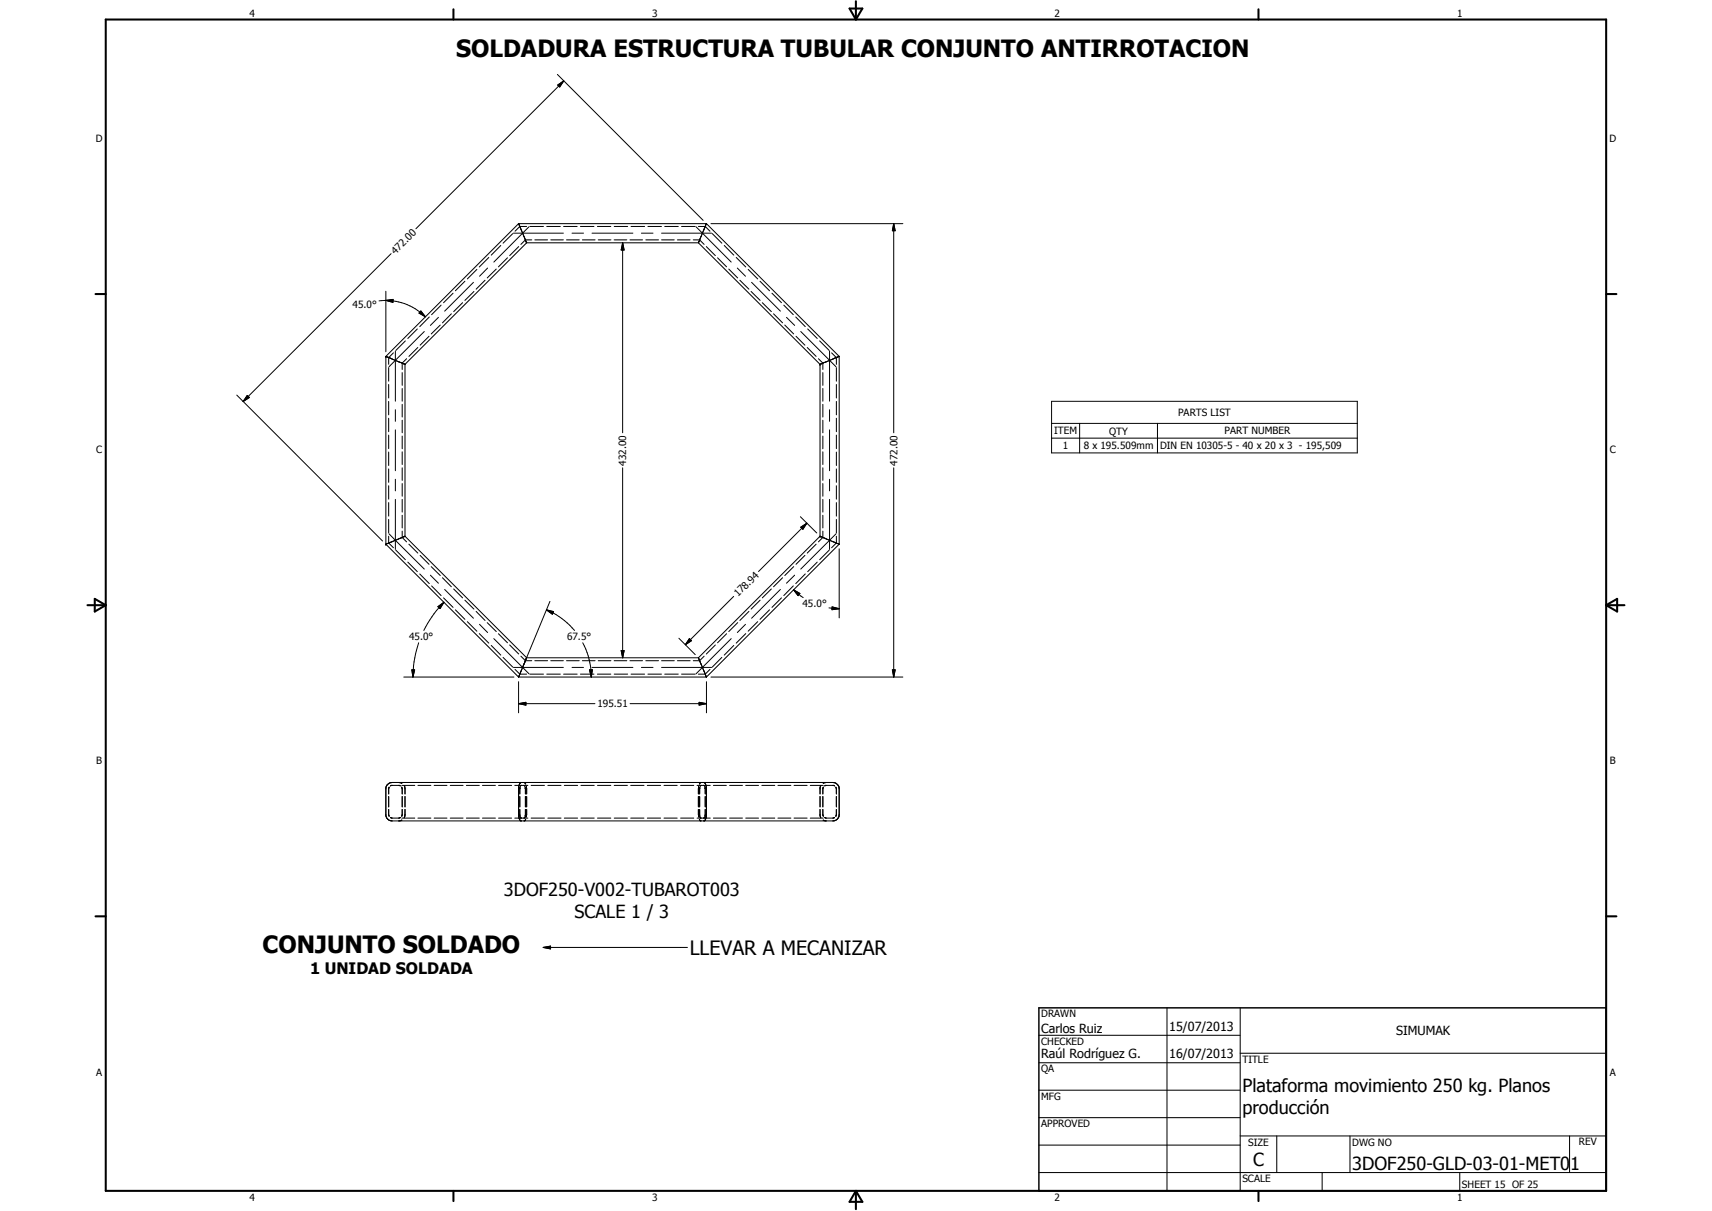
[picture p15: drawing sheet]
<svg xmlns="http://www.w3.org/2000/svg" width="594mm" height="420mm" viewBox="0 0 594 420" stroke-linecap="round" stroke-linejoin="round" font-family="sans-serif">
<defs><g id="words">
<g font-size="8.2">
<text x="158.3" y="19.7">SOLDADURA ESTRUCTURA TUBULAR CONJUNTO ANTIRROTACION</text>
<text x="91.1" y="330.7">CONJUNTO SOLDADO</text>
</g>
<text font-size="6.9" x="239.3" y="331.3">LLEVAR A MECANIZAR</text>
<g font-size="6.3">
<text x="174.8" y="311">3DOF250-V002-TUBAROT003</text>
<text x="199.3" y="318.6">SCALE 1 / 3</text>
<text x="431.1" y="378.8">Plataforma movimiento 250 kg. Planos</text>
<text x="431.1" y="386.4">producción</text>
<text x="434.8" y="404.7">C</text>
<text x="469.2" y="406">3DOF250-GLD-03-01-MET01</text>
</g>
<text font-size="5.5" x="107.6" y="338">1 UNIDAD SOLDADA</text>
<g font-size="4.4">
<text x="361.3" y="358.4">Carlos Ruiz</text>
<text x="405.7" y="357.7">15/07/2013</text>
<text x="484.5" y="359.1">SIMUMAK</text>
<text x="361.3" y="367.1">Raúl Rodríguez G.</text>
<text x="405.7" y="367.2">16/07/2013</text>
</g>
<g font-size="3.5">
<text x="86.6" y="5.8">4</text>
<text x="226.3" y="5.8">3</text>
<text x="365.9" y="5.8">2</text>
<text x="505.6" y="5.8">1</text>
<text x="33.3" y="49.4">D</text>
<text x="558.5" y="49.4">D</text>
<text x="137.2" y="88.3" transform="rotate(-45 137.2 88.3)">472.00</text>
<text x="122.3" y="107">45.0°</text>
<text x="408.8" y="144.4">PARTS LIST</text>
<text x="365.8" y="150.7">ITEM</text>
<text x="368.8" y="155.9">1</text>
<text x="376.1" y="155.9">8 x 195.509mm</text>
<text x="384.9" y="150.8">QTY</text>
<text x="402.5" y="155.9">DIN EN 10305-5 - 40 x 20 x 3 - 195,509</text>
<text x="424.9" y="150.7">PART NUMBER</text>
<text x="33.4" y="157.3">C</text>
<text x="217.3" y="161.5" transform="rotate(-90 217.3 161.5)">432.00</text>
<text x="311.4" y="161.5" transform="rotate(-90 311.4 161.5)">472.00</text>
<text x="558.6" y="157.3">C</text>
<text x="256.1" y="207.3" transform="rotate(-45 256.1 207.3)">178.94</text>
<text x="278.5" y="210.7">45.0°</text>
<text x="141.9" y="222.2">45.0°</text>
<text x="196.8" y="222.2">67.5°</text>
<text x="207.3" y="245.4">195.51</text>
<text x="33.4" y="265.2">B</text>
<text x="558.6" y="265.2">B</text>
<text x="361.3" y="353">DRAWN</text>
<text x="361.3" y="362.5">CHECKED</text>
<text x="431.1" y="368.7">TITLE</text>
<text x="33.4" y="373.2">A</text>
<text x="361.3" y="372.1">QA</text>
<text x="558.6" y="373.2">A</text>
<text x="361.3" y="381.6">MFG</text>
<text x="361.3" y="391.1">APPROVED</text>
<text x="433.1" y="397.5">SIZE</text>
<text x="469.2" y="397.5">DWG NO</text>
<text x="547.9" y="397.4">REV</text>
<text x="431.1" y="410.2">SCALE</text>
<text x="507.3" y="412.3">SHEET 15 OF 25</text>
<text x="86.6" y="416.7">4</text>
<text x="226.3" y="416.7">3</text>
<text x="365.9" y="416.7">2</text>
<text x="505.6" y="416.7">1</text>
</g>
</g></defs>
<g fill="none" stroke="#000" stroke-width=".35">
<path d="M193.4 25.8l50.6 50.7M193.5 29.5l2.1-1.4-1.4 2.1zM195.6 28.1l-51.3 51.3M180 77.6l2.7 6.6M182.7 78.6h-2.3l-1.7 1.6M183.6 78.7l-12.2 12.2M183.9 78.6h4.7M189.7 78.6h4.7M195.6 78.6h4.7M201.4 78.6h4.7M207.3 78.6h4.7M213.1 78.6h4.7"/>
<path d="M219 78.6h4.7M224.8 78.6h4.7M230.7 78.6h4.7M236.5 78.6h4.7M241.5 78.7l12.2 12.2M242.4 78.6h2.3l1.7 1.6M245.1 77.6l-2.7 6.6M246.7 77.6h66.6M310.1 77.6l.5 2.5h-.9zM310.1 77.6v72.6M135.7 88l-51.3 51.3M161.3 97.6l-3.3 3.3"/>
<path d="M164.3 98l-10 9.9M165.5 93.5l-3.3 3.3M168.3 97.2l-3.1 3.1M169.2 93l-2.8 2.8M169.6 89.3l-3.3 3.3M172.2 93.3l-3.1 3.1M173.8 85.2l-3.3 3.3M176.1 89.5l-3.1 3.1M177.9 81.1l-3.3 3.3M178.2 80.9h17.3M180 85.6l-3.1 3.1M182.7 84.2h59.7"/>
<path d="M182.7 84.2l-42.2 42.2M184.5 83.2h-2.2l-1.5 1.6M185.6 83.2h4.4M191.1 83.2h4.4M196.6 83.2h4.4M198.5 80.9h4M202.1 83.2h4.4M205.4 80.9h14.2M207.6 83.2h4.4M213.1 83.2h4.4M216.1 84.2l.5 2.5h-1zM216.1 84.2v66"/>
<path d="M218.6 83.2h4.4M222.6 80.9h4M224.1 83.2h4.4M229.6 83.2h4.4M229.6 80.9h17.3M235.1 83.2h4.4M240.6 83.2h2.2l1.5 1.6M242.4 84.2l42.2 42.2M242.4 84.2h.1M245.1 85.6l3.1 3.1M247.2 81.1l3.3 3.3M249 89.5l3.1 3.1"/>
<path d="M251.3 85.2l3.3 3.3M252.9 93.3l3.1 3.1M255.5 89.3l3.3 3.3M255.9 93l2.8 2.8M256.7 97.2l3.2 3.1M259.6 93.5l3.3 3.3M260.8 98l10 9.9M263.7 97.6l3.3 3.3M133.9 104.2l2.5-.3-.1 1zM133.9 101v21M133.9 104.2a19.6 19.6 0 0 1 13.7 5.7M133.9 104.2l-2.4 .2"/>
<path d="M140.7 118.3l-3.3 3.3M144.8 114.1l-3.3 3.3M146 107.9l1.6 2-2.2-1.3zM147.2 115l-12.2 12.3M148.9 116.7l-3.1 3.1M149 110l-3.3 3.3M152.1 110.1l-2.8 2.8M152.8 112.8l-3.2 3.1M153.1 105.9l-3.3 3.3M156.6 108.9l-3.1 3.1M157.2 101.7l-3.3 3.3M160.5 105l-3.1 3.1"/>
<path d="M164.5 101.1l-3.2 3.1M260.6 101.1l3.2 3.1M264.5 105l3.2 3.1M267.9 101.7l3.3 3.3M268.4 108.9l3.2 3.1M272 105.9l3.3 3.3M272.3 112.8l3.1 3.1M272.9 110.1l2.9 2.8M276.1 110l3.3 3.3M276.2 116.7l3.1 3.1M277.9 115l12.2 12.3M280.3 114.1l3.3 3.3"/>
<path d="M284.4 118.3l3.3 3.3M82.2 137.1l50.6 50.6M85.8 137.2l.7 .7-2.1 1.4zM133.9 123.7l46.1-46.1h65.1l46.1 46.1M133.9 123.7l6.6 2.7M133.9 123.7v65.1M134.9 127.6v4.6M134.9 133.4v4.7M134.9 139.3v4.6M136.5 122.4l-1.6 1.7v2.3M137.2 121.8v17.4M139.6 129.3v4.4"/>
<path d="M139.6 134.8v4.4M140.5 126.4h.1M140.5 126.4v59.7M141.1 124.5l-1.5 1.5v2.2M145 120.6l-3.1 3.1M280.1 120.6l3.1 3.1M284 124.5l1.5 1.5v2.2M284.6 126.4v59.7M285.5 129.3v4.4M285.5 134.8v4.4M287.9 121.8v17.4M288.6 122.4l1.6 1.7v2.3"/>
<path d="M290.2 127.6v4.6M290.2 133.4v4.7M290.2 139.3v4.6M291.2 123.7l-6.6 2.7M291.2 123.7v65.1M364.9 139.2h106.1v17.9h-106.1zM134.9 145.1v4.7M134.9 151v4.7M134.9 156.8v4.7M137.2 142.2v4M137.2 149.1v14.2M139.6 140.3v4.4"/>
<path d="M139.6 145.8v4.4M139.6 151.3v4.4M139.6 156.8v4.4M285.5 140.3v4.4M285.5 145.8v4.4M285.5 151.3v4.4M285.5 156.8v4.4M287.9 142.2v4M287.9 149.1v14.2M290.2 145.1v4.7M290.2 151v4.7M290.2 156.8v4.7"/>
<path d="M364.9 146.9h106.1M364.9 152h106.1M374.6 146.9v10.2M401.7 146.9v10.2M134.9 162.7v4.6M134.9 168.5v4.7M134.9 174.4v4.7M137.2 166.3v4M137.2 173.3v17.3M139.6 162.3v4.4M139.6 167.8v4.4M139.6 173.3v4.4"/>
<path d="M139.6 178.8v4.4M216.1 162.3v65.9M277.7 179.3l5.7 5.6M285.5 162.3v4.4M285.5 167.8v4.4M285.5 173.3v4.4M285.5 178.8v4.4M287.9 166.3v4M287.9 173.3v17.3M290.2 162.7v4.6M290.2 168.5v4.7M290.2 174.4v4.7"/>
<path d="M310.1 162.3v72.6M133.9 188.8l46.1 46.1M134.9 180.2v4.7M134.9 186.1v2.3l1.6 1.6M135 185.2l12.2 12.2M137.4 190.9l3.3 3.3M139.6 184.3v2.2l1.5 1.5M140.5 186.1l-6.6 2.7M140.5 186.1h.1M140.5 186.1l42.2 42.1M141.5 195l3.3 3.3M141.9 188.8l3.1 3.1"/>
<path d="M145.7 199.1l3.3 3.4M145.8 192.7l3.1 3.1M149.3 199.6l2.8 2.8M149.6 196.6l3.2 3.1M275.4 196.6l-3.1 3.1M275.8 199.6l-2.9 2.8M277.9 182.9l2.1-1.4-1.4 2.1zM279.3 192.7l-3.1 3.1M279.4 199.1l-3.3 3.4M280 181.5l-16.8 16.8M283.2 188.8l-3.1 3.1M283.6 195l-3.3 3.3"/>
<path d="M284.6 186.1l-42.2 42.1M284.6 186.1l5.7 2.4M285.5 184.3v2.2l-1.5 1.5M287.7 190.9l-3.3 3.3M290.1 185.2l-12.2 12.2M290.2 188.4l-1.6 1.6M290.2 180.2v4.7M290.2 186.1v2.3M290.3 188.5l.8 .3M291.1 188.8h.1M291.2 188.8h.1M291.2 188.8l-46.1 46.1"/>
<path d="M291.2 190.4v24M149.8 203.3l3.3 3.3M152 210.5l2-1.5-1.3 2.2zM153.5 200.4l3.1 3.2M153.9 207.4l3.3 3.3M154 209a39.3 39.3 0 0 0-6.9 9.7M154.3 204.5l10 10M157.4 204.3l3.1 3.1M158 211.6l3.3 3.3M161.3 208.2l3.2 3.1M162.2 215.7l3.3 3.3M165.2 212.1l3.1 3.2"/>
<path d="M166.3 219.8l3.3 3.3M166.4 216.6l2.8 2.9M169.1 216l3.1 3.1M173 219.9l3.1 3.1M189.6 211.6l2.5 .6-.4 .9zM189.6 211.6a25.7 25.7 0 0 1 9.8 7.1M190.8 208.7l-9.3 22.5M252.1 219.9l-3.1 3.1M254.6 206.9l-16.8 16.8M256 216l-3.1 3.1M258.7 216.6l-2.8 2.9M258.8 219.8l-3.3 3.3"/>
<path d="M259.9 212.1l-3.2 3.2M262.9 215.7l-3.3 3.3M263.8 208.2l-3.2 3.1M267 211.6l-3.3 3.3M267.7 204.3l-3.2 3.1M270.8 204.5l-10 10M271.2 207.4l-3.3 3.3M271.6 200.4l-3.2 3.2M275.3 203.3l-3.3 3.3M275.4 204.6l2.2 1.3-.7 .8zM275.4 204.6l3.3 2.7M287.6 210.9l3.6 .3"/>
<path d="M288.7 210.6l2.5 .6-2.5 .3zM140.1 234.9h38.2M142.9 232.4h1l-.6 2.5zM145.3 223l-1.6 6.7-.4 5.2M170.5 223.9l3.3 3.4M171.4 221.6l12.2 12.2M174.6 228.1l3.3 3.3M176.9 223.8l3.1 3.1M178.2 231.6h17.3M178.7 232.2l1.7 1.7h2.3M180 234.9h65.1M180 236.5v10.8"/>
<path d="M180.8 227.7l1.5 1.5h2.2M182.7 228.2l-2.7 6.7M182.7 228.2h59.7M183.9 233.9h4.7M185.6 229.2h4.4M189.7 233.9h4.7M191.1 229.2h4.4M195.6 233.9h4.7M196.6 229.2h4.4M198.5 231.6h4M201.4 233.9h4.7M202.1 229.2h4.4"/>
<path d="M202.2 223a24.7 24.7 0 0 1 3 11.9M204.5 232.4h1.1l-.4 2.5zM205.4 231.6h14.2M207.3 233.9h4.7M207.6 229.2h4.4M213.1 229.2h4.4M213.1 233.9h4.7M215.6 225.7h1l-.5 2.5zM218.6 229.2h4.4M219 233.9h4.7M222.6 231.6h4M224.1 229.2h4.4"/>
<path d="M224.8 233.9h4.7M229.6 229.2h4.4M229.6 231.6h17.3M230.7 233.9h4.7M235.1 229.2h4.4M235.6 221.4l5.7 5.7M236.5 233.9h4.7M239.2 221.6l.7 .7-2.1 1.4zM242.4 228.2v.1M242.4 228.3l2.7 6.6M244.3 227.7l-1.5 1.5h-2.2M245.1 236.5v10.8"/>
<path d="M246.4 232.2l-1.7 1.7h-2.3M246.7 234.9h66.6M248.2 223.8l-3.1 3.1M250.5 228.1l-3.3 3.3M253.7 221.6l-12.2 12.2M254.6 223.9l-3.3 3.4M309.7 232.4h.9l-.5 2.5zM180 244.1l2.5-.4v.9zM180 244.1h26.5M218.6 244.1h26.5M242.6 243.7l2.5 .4-2.5 .5zM134.8 271.9l1.3-.4h152.9l1.3 .4a1.92 1.92 0 0 1 .9 1.8v8.9a2.17 2.17 0 0 1-2.2 2.2h-152.9a2.22 2.22 0 0 1-2.2-1.8v-9.7l.2-.6z"/>
<path d="M134.9 276.4v3.6M135 273.1l-.1 2.4M135.5 272.7h3.4M138.3 271.5l1.1 .3M139.4 273.1l.2 2.4M139.4 272.5h4.5M139.6 276.4v3.6M140.2 272.6a3.5 3.5 0 0 1 .3 2.9M140.5 276.4v3.6M145 272.5h4.5M150.7 272.5h4.4M156.2 272.5h4.5"/>
<path d="M161.8 272.5h4.5M167.4 272.5h4.5M173 272.5h4.5M178.6 272.5h4.6M180.4 276.4v3.6M180.4 273.2v2.3M180.8 272.5l-.3 .3M180.9 271.5a2.25 2.25 0 0 0-.9 2.2v9.6a1.53 1.53 0 0 0 .9 1.5M181.8 271.5l.6 .5M181.9 272.5l.3 .3M182.3 273.2v2.3M182.3 276.4v3.6"/>
<path d="M182.7 272.8v2.7M182.7 276.4v3.6M184.3 272.5h4.6M190.1 272.5h4.6M195.8 272.5h4.6M201.6 272.5h4.6M207.3 272.5h4.7M213.1 272.5h4.6M218.9 272.5h4.6M224.6 272.5h4.6M230.4 272.5h4.6M236.2 272.5h4.5"/>
<path d="M241.9 272.5h4.6M242.4 276.4v3.6M242.4 272.8v2.7M242.8 276.4v3.6M242.8 273.2v2.3M243.2 272.5l-.3 .3M243.3 271.5l-.6 .5M244.2 271.5h.2a2.11 2.11 0 0 1 .7 2.2v8.9l-.3 1.8-.6 .4M244.3 272.5l.3 .3M244.7 273.2v2.3M244.7 276.4v3.6M247.6 272.5h4.4"/>
<path d="M253.2 272.5h4.4M258.8 272.5h4.4M264.4 272.5h4.5M270 272.5h4.4M275.5 272.5h4.6M281.2 272.5h4.5M284.6 276.4v3.6M284.8 272.6l-.2 .7v2.2M285.5 276.4v3.6M285.7 273.1l-.2 2.4M286.2 272.7h3.4M286.7 271.5l-1 .3"/>
<path d="M290 273.1l.2 2.4M290.2 276.4v3.6M134.9 280.8l.1 2.4M135.5 283.6l.6 .2 2.8-.2M139.4 283.8h4.5M139.4 284.5l-1.1 .3M139.6 280.8l-.2 2.4M140.5 280.8a3.5 3.5 0 0 1-.3 2.9M145 283.8h4.5M150.7 283.8h4.4M156.2 283.8h4.5M161.8 283.8h4.5"/>
<path d="M167.4 283.8h4.5M173 283.8h4.5M178.6 283.8h4.6M180.4 280.8v2.3M180.5 283.5l.4 .3M182.2 283.5l-.4 .3M182.3 280.8v2.3M182.4 284.3l-.6 .5M182.7 280.8v2.7M184.3 283.8h4.6M190.1 283.8h4.6M195.8 283.8h4.6"/>
<path d="M201.6 283.8h4.6M207.3 283.8h4.7M213.1 283.8h4.6M218.9 283.8h4.6M224.6 283.8h4.6M230.4 283.8h4.6M236.2 283.8h4.5M241.9 283.8h4.6M242.4 280.8v2.7M242.7 284.3l.6 .5M242.8 280.8v2.3M242.9 283.5l.4 .3"/>
<path d="M244.6 283.5l-.4 .3M244.7 280.8v2.3M247.6 283.8h4.4M253.2 283.8h4.4M258.8 283.8h4.4M264.4 283.8h4.5M270 283.8h4.4M275.5 283.8h4.6M281.2 283.8h4.5M284.6 280.8v2.2l.2 .7M285.5 280.8l.2 2.4M285.7 284.5l1 .3"/>
<path d="M286.2 283.6l.5 .2M289.6 283.6l-2.8 .2M290.2 280.8l-.2 2.4M188.5 328.7l2.5-.4v.9zM188.5 328.7h50M360.5 359.2h69.9M405 349.7v63.5M430.4 349.7v63.5M360.5 368.7h69.9M360.5 378.2h69.9M430.4 365.4h127M360.5 387.8h69.9"/>
<path d="M360.5 397.3h69.9M430.4 394.1h127M443.1 394.1v12.7M468.5 394.1v12.7M544.7 394.1v12.7M360.5 406.8h196.9M458.8 406.8v6.4M506.6 406.8v6.4"/>
</g>
<g fill="#000">
<circle cx="133.9" cy="123.7" r=".18"/>
<circle cx="284.6" cy="126.4" r=".18"/>
<circle cx="133.9" cy="188.8" r=".18"/>
<circle cx="284.6" cy="186.1" r=".18"/>
<circle cx="180.4" cy="273.2" r=".18"/>
<circle cx="182.3" cy="273.2" r=".18"/>
<circle cx="242.8" cy="273.2" r=".18"/>
<circle cx="244.7" cy="273.2" r=".18"/>
<circle cx="180.4" cy="283.1" r=".18"/>
<circle cx="182.3" cy="283.1" r=".18"/>
<circle cx="242.8" cy="283.1" r=".18"/>
<circle cx="244.7" cy="283.1" r=".18"/>
</g>
<g fill="none" stroke="#000" stroke-width=".71">
<path d="M36.7 6.8h520.7v406.4h-520.7zM157.3 3.2v3.6M294.8 3h4.4l-2.2 3.8zM297 .4v6.4M436.7 3.2v3.6M33.1 102h3.6M557.4 102h3.5M30.3 210h6.4M32.9 207.8l3.8 2.2-3.8 2.2zM557.4 210h6.3M557.4 210l3.8-2.2v4.4zM33.1 317.9h3.6"/>
<path d="M557.4 317.9h3.5M157.3 413.2v3.5M297 413.2v6.3M297 413.2l2.2 3.8h-4.4zM436.7 413.2v3.5"/>
</g>
<path d="M360.5 349.7h196.9v63.5h-196.9z" fill="none" stroke="#000" stroke-width=".51"/>
<g fill="#000">
<path d="M193.5 29.5l2.1-1.4-1.4 2.1zM216.1 84.2l.5 2.5h-1zM310.1 77.6l.5 2.5h-.9zM133.9 104.2l2.5-.3-.1 1zM146 107.9l1.6 2-2.2-1.3zM85.8 137.2l.7 .7-2.1 1.4zM277.9 182.9l2.1-1.4-1.4 2.1zM152 210.5l2-1.5-1.3 2.2zM189.6 211.6l2.5 .6-.4 .9zM275.4 204.6l2.2 1.3-.7 .8zM288.7 210.6l2.5 .6-2.5 .3zM142.9 232.4h1l-.6 2.5z"/>
<path d="M204.5 232.4h1.1l-.4 2.5zM215.6 225.7h1l-.5 2.5zM239.2 221.6l.7 .7-2.1 1.4zM309.7 232.4h.9l-.5 2.5zM180 244.1l2.5-.4v.9zM242.6 243.7l2.5 .4-2.5 .5zM188.5 328.7l2.5-.4v.9z"/>
</g>
<use href="#words"/>
</svg>
